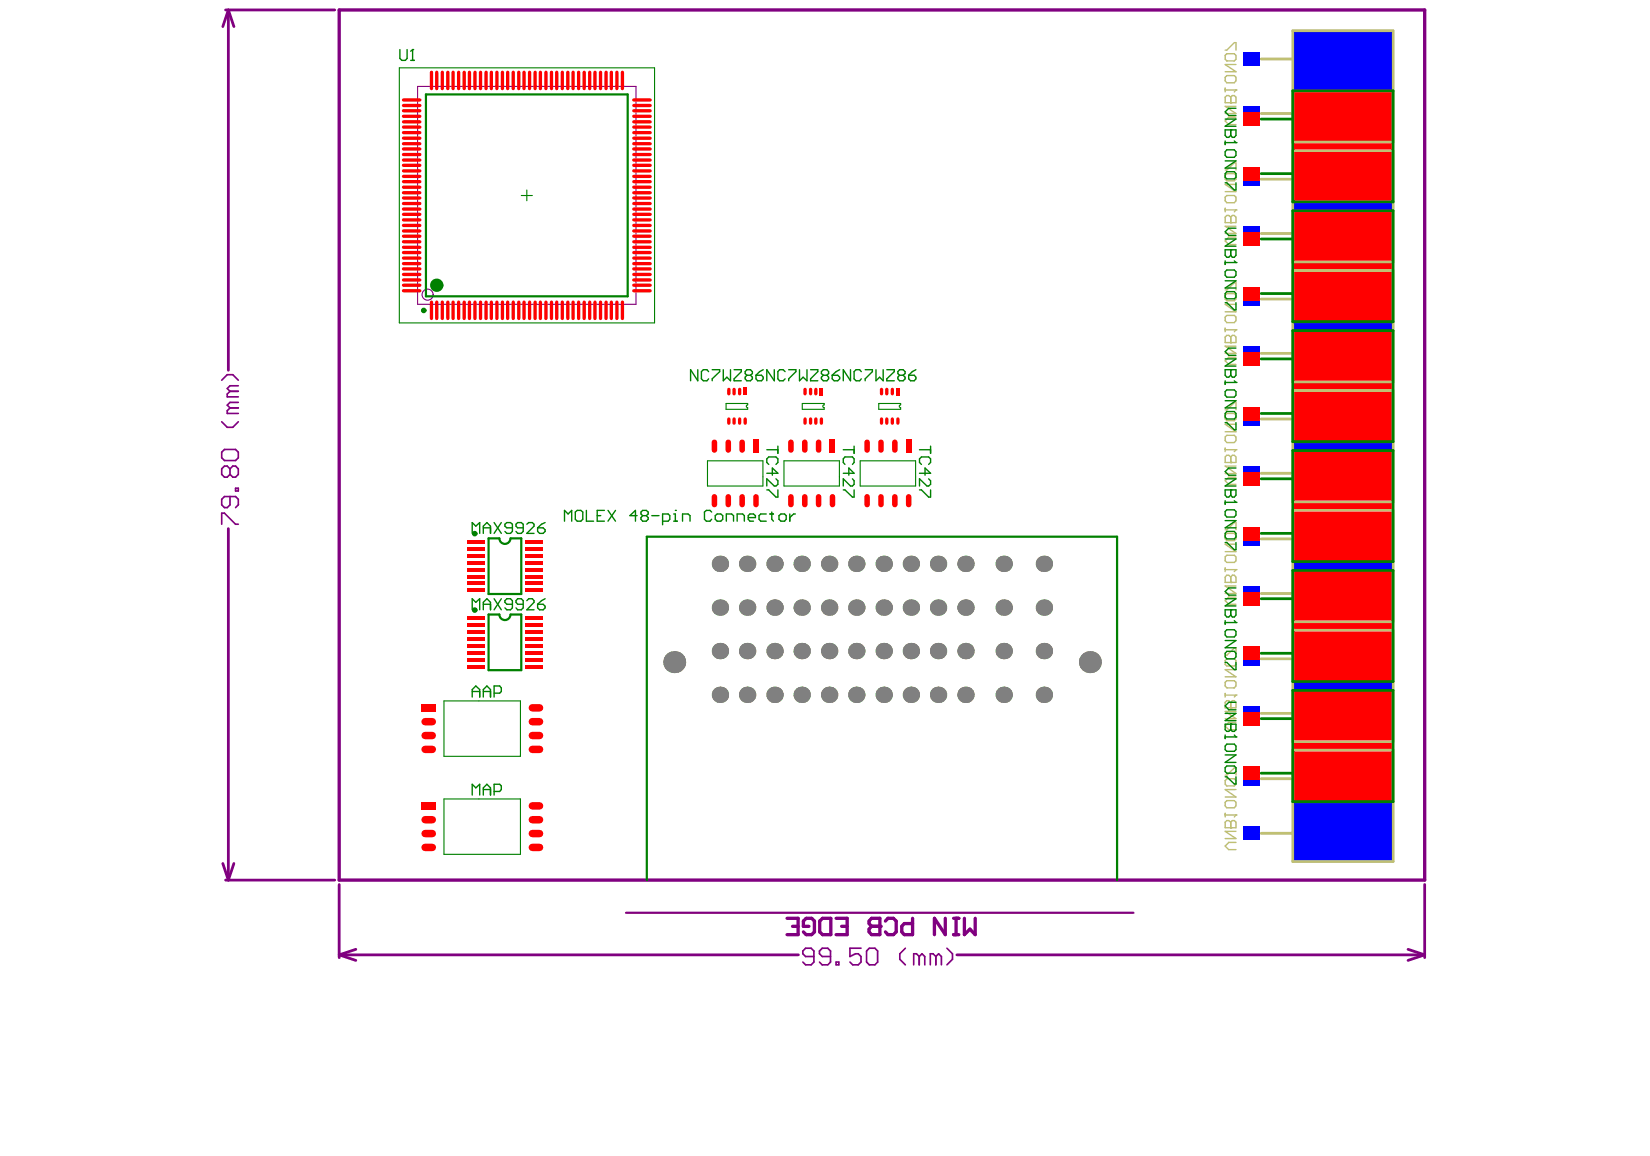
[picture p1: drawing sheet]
<svg xmlns="http://www.w3.org/2000/svg" width="291mm" height="204mm" viewBox="0 0 291 204" stroke-linecap="round" stroke-linejoin="round" font-family="sans-serif">
<path d="M59.8 1.8h191.5v153.4h-191.5zM155.2 163.4h-1.5l-.4-.5v-.4l.4-.5h1.5v2.9M156.2 162.5l.4-.5h1l.5 .5v1.9l-.5 .5h-1l-.4-.5M161 162v2.9h-1.5l-.4-.5v-1l.4-.5h1.5M166.7 162v2.9l-1.9-2.9v2.9M168.2 164.9h.9M168.2 162h.9M168.6 162v2.9M170.1 162v2.9l1-1 .9 1v-2.9" fill="none" stroke="#800080" stroke-width=".59"/>
<path d="M70.4 12h45.1v45h-45.1zM91.9 34.5h2M92.9 33.5v1.9" fill="none" stroke="#008000" stroke-width=".2"/>
<path d="M73.7 15.2h38.5v38.5h-38.5z" fill="none" stroke="#800080" stroke-width=".2"/>
<path d="M110.4 161h89.5" fill="none" stroke="#800080" stroke-width=".39"/>
<circle cx="155.2" cy="163.4" r=".29" fill="#800080"/>
<path d="M138.8 162h2v2.9h-2M139.8 163.4h1M142.7 163.4h-1v-.9l.5-.5h1l.5 .5v1.9l-.5 .5h-1l-.5-.5M144.6 162.5l.5-.5h1.4v2.9h-1.4l-.5-.5zM147.5 162h1.9v2.9h-1.9M148.5 163.4h.9M155.2 163.4h-1.5l-.4 .5v.5l.4 .5h1.5" fill="none" stroke="#800080" stroke-width=".59"/>
<circle cx="75.4" cy="52" r=".98" fill="none" stroke="#800080" stroke-width=".2"/>
<g fill="none" stroke="#800080" stroke-width=".49">
<path d="M39.8 1.8h19.2M40.3 1.8l1 2.9M40.3 1.8l-1 2.9M40.3 1.8v63.5M40.3 93.3v61.9M39.3 152.3l1 2.9M39.8 155.2h19.2M41.3 152.3l-1 2.9M59.8 156v12.9M251.3 156v12.9M59.8 168.4l3 1M59.8 168.4h81"/>
<path d="M62.8 167.5l-3 .9M168.8 168.4h82.5M248.4 167.5l2.9 .9M251.3 168.4l-2.9 1"/>
</g>
<g fill="none" stroke="#800080" stroke-width=".29">
<path d="M39.1 79.8l.5-.5h1.9l.5 .5v.9l-.5 .5h-1.9l-.5-.5zM39.1 74.4l1 1h1l.9-1M39.1 67.1l1-1h1l.9 1M40.6 72l-.5 .4v.5h1.9M40.6 69l-.5 .5v.5h1.9M40.6 72h1.4M40.6 69h1.4M42 71h-1.4l-.5 .5 .5 .5M42 68h-1.4l-.5 .5 .5 .5M39.1 92.5v-2h.5l1.9 2h.5M40.6 82.7l-.5-.5h-.5l-.5 .5v1l.5 .5h.5l.5-.5M40.6 87.6v1.4l-.5 .5h-.5l-.5-.5v-.9l.5-.5h1.9l.5 .5v.9l-.5 .5"/>
<path d="M40.6 82.7l.5-.5h.4l.5 .5v1l-.5 .5h-.4l-.5-.5M40.6 82.7v1M41.5 86.1h.5v.5h-.5zM143.6 168.7h-1.5l-.5-.5v-.5l.5-.4h1l.5 .4v2l-.5 .5h-1l-.5-.5M146.5 168.7h-1.5l-.5-.5v-.5l.5-.4h1l.5 .4v2l-.5 .5h-1l-.5-.5M147.5 169.7h.5v.5h-.5zM151.9 167.3h-2v1.4l1-.5h.5l.5 .5v1l-.5 .5h-1l-.5-.5M152.9 167.7l.4-.4h1l.5 .4v2l-.5 .5h-1l-.4-.5zM159.7 167.3l-1 .9v1l1 1M162.1 168.7l-.4-.5h-.5v2M162.1 168.7v1.5M162.1 168.7l.5-.5 .5 .5v1.5"/>
<path d="M165.1 168.7l-.5-.5h-.5v2M165.1 168.7v1.5M165.1 168.7l.5-.5 .5 .5v1.5M167 167.3l1 .9v1l-1 1"/>
</g>
<g fill="#808080">
<circle cx="127" cy="122.6" r="1.44"/>
<circle cx="131.8" cy="122.6" r="1.44"/>
<circle cx="127" cy="114.8" r="1.44"/>
<circle cx="131.8" cy="114.8" r="1.44"/>
<circle cx="127" cy="107.2" r="1.44"/>
<circle cx="127" cy="99.5" r="1.44"/>
<circle cx="131.8" cy="107.2" r="1.44"/>
<circle cx="131.8" cy="99.5" r="1.44"/>
<circle cx="141.4" cy="122.6" r="1.44"/>
<circle cx="146.3" cy="122.6" r="1.44"/>
<circle cx="146.3" cy="114.8" r="1.44"/>
<circle cx="141.4" cy="114.8" r="1.44"/>
<circle cx="146.3" cy="107.2" r="1.44"/>
<circle cx="141.4" cy="107.2" r="1.44"/>
<circle cx="146.3" cy="99.5" r="1.44"/>
<circle cx="141.4" cy="99.5" r="1.44"/>
<circle cx="155.9" cy="122.6" r="1.44"/>
<circle cx="160.7" cy="122.6" r="1.44"/>
<circle cx="160.7" cy="114.8" r="1.44"/>
<circle cx="155.9" cy="114.8" r="1.44"/>
<circle cx="160.7" cy="107.2" r="1.44"/>
<circle cx="155.9" cy="107.2" r="1.44"/>
<circle cx="160.7" cy="99.5" r="1.44"/>
<circle cx="155.9" cy="99.5" r="1.44"/>
<circle cx="170.3" cy="122.6" r="1.44"/>
<circle cx="170.3" cy="114.8" r="1.44"/>
<circle cx="177" cy="122.6" r="1.44"/>
<circle cx="177" cy="114.8" r="1.44"/>
<circle cx="170.3" cy="107.2" r="1.44"/>
<circle cx="170.3" cy="99.5" r="1.44"/>
<circle cx="177" cy="99.5" r="1.44"/>
<circle cx="177" cy="107.2" r="1.44"/>
<circle cx="192.3" cy="116.8" r="1.93"/>
<circle cx="118.9" cy="116.8" r="1.93"/>
<circle cx="136.6" cy="122.6" r="1.44"/>
<circle cx="151" cy="122.6" r="1.44"/>
<circle cx="151" cy="114.8" r="1.44"/>
<circle cx="136.6" cy="114.8" r="1.44"/>
<circle cx="151" cy="107.2" r="1.44"/>
<circle cx="136.6" cy="107.2" r="1.44"/>
<circle cx="151" cy="99.5" r="1.44"/>
<circle cx="136.6" cy="99.5" r="1.44"/>
<circle cx="165.5" cy="122.6" r="1.44"/>
<circle cx="165.5" cy="114.8" r="1.44"/>
<circle cx="184.1" cy="122.6" r="1.44"/>
<circle cx="184.1" cy="114.8" r="1.44"/>
<circle cx="165.5" cy="107.2" r="1.44"/>
<circle cx="165.5" cy="99.5" r="1.44"/>
<circle cx="184.1" cy="99.5" r="1.44"/>
<circle cx="184.1" cy="107.2" r="1.44"/>
</g>
<g fill="#00f">
<path d="M219.2 145.8h3v2.4h-3z" fill-rule="evenodd"/>
<path d="M219.2 115h3v2.4h-3z" fill-rule="evenodd"/>
<path d="M219.2 103.5h3v2.4h-3z" fill-rule="evenodd"/>
<path d="M219.2 9.2h3v2.4h-3z" fill-rule="evenodd"/>
<path d="M219.2 136.1h3v2.4h-3z" fill-rule="evenodd"/>
<path d="M219.2 124.6h3v2.4h-3z" fill-rule="evenodd"/>
<path d="M219.2 93.8h3v2.4h-3z" fill-rule="evenodd"/>
<path d="M219.2 82.3h3v2.4h-3z" fill-rule="evenodd"/>
<path d="M219.2 72.7h3v2.4h-3z" fill-rule="evenodd"/>
<path d="M219.2 61.1h3v2.4h-3z" fill-rule="evenodd"/>
<path d="M219.2 51.5h3v2.4h-3z" fill-rule="evenodd"/>
<path d="M219.2 40h3v2.4h-3z" fill-rule="evenodd"/>
<path d="M219.2 18.8h3v2.4h-3z" fill-rule="evenodd"/>
<path d="M219.2 30.4h3v2.4h-3z" fill-rule="evenodd"/>
<path d="M228.2 132.5h17.3v19.3h-17.3z" fill-rule="evenodd"/>
<path d="M228.2 111.4h17.3v19.2h-17.3z" fill-rule="evenodd"/>
<path d="M228.2 69.1h17.3v19.2h-17.3z" fill-rule="evenodd"/>
<path d="M228.2 47.9h17.3v19.3h-17.3z" fill-rule="evenodd"/>
<path d="M228.2 5.6h17.3v19.3h-17.3z" fill-rule="evenodd"/>
<path d="M228.2 90.2h17.3v19.3h-17.3z" fill-rule="evenodd"/>
<path d="M228.2 26.8h17.3v19.2h-17.3z" fill-rule="evenodd"/>
</g>
<g fill="#808080">
<circle cx="127" cy="122.6" r="1.44"/>
<circle cx="131.8" cy="122.6" r="1.44"/>
<circle cx="127" cy="114.8" r="1.44"/>
<circle cx="131.8" cy="114.8" r="1.44"/>
<circle cx="127" cy="107.2" r="1.44"/>
<circle cx="127" cy="99.5" r="1.44"/>
<circle cx="131.8" cy="107.2" r="1.44"/>
<circle cx="131.8" cy="99.5" r="1.44"/>
<circle cx="141.4" cy="122.6" r="1.44"/>
<circle cx="146.3" cy="122.6" r="1.44"/>
<circle cx="146.3" cy="114.8" r="1.44"/>
<circle cx="141.4" cy="114.8" r="1.44"/>
<circle cx="146.3" cy="107.2" r="1.44"/>
<circle cx="141.4" cy="107.2" r="1.44"/>
<circle cx="146.3" cy="99.5" r="1.44"/>
<circle cx="141.4" cy="99.5" r="1.44"/>
<circle cx="155.9" cy="122.6" r="1.44"/>
<circle cx="160.7" cy="122.6" r="1.44"/>
<circle cx="160.7" cy="114.8" r="1.44"/>
<circle cx="155.9" cy="114.8" r="1.44"/>
<circle cx="160.7" cy="107.2" r="1.44"/>
<circle cx="155.9" cy="107.2" r="1.44"/>
<circle cx="160.7" cy="99.5" r="1.44"/>
<circle cx="155.9" cy="99.5" r="1.44"/>
<circle cx="170.3" cy="122.6" r="1.44"/>
<circle cx="170.3" cy="114.8" r="1.44"/>
<circle cx="177" cy="122.6" r="1.44"/>
<circle cx="177" cy="114.8" r="1.44"/>
<circle cx="170.3" cy="107.2" r="1.44"/>
<circle cx="170.3" cy="99.5" r="1.44"/>
<circle cx="177" cy="99.5" r="1.44"/>
<circle cx="177" cy="107.2" r="1.44"/>
<circle cx="192.3" cy="116.8" r="1.93"/>
<circle cx="118.9" cy="116.8" r="1.93"/>
<circle cx="136.6" cy="122.6" r="1.44"/>
<circle cx="151" cy="122.6" r="1.44"/>
<circle cx="151" cy="114.8" r="1.44"/>
<circle cx="136.6" cy="114.8" r="1.44"/>
<circle cx="151" cy="107.2" r="1.44"/>
<circle cx="136.6" cy="107.2" r="1.44"/>
<circle cx="151" cy="99.5" r="1.44"/>
<circle cx="136.6" cy="99.5" r="1.44"/>
<circle cx="165.5" cy="122.6" r="1.44"/>
<circle cx="165.5" cy="114.8" r="1.44"/>
<circle cx="184.1" cy="122.6" r="1.44"/>
<circle cx="184.1" cy="114.8" r="1.44"/>
<circle cx="165.5" cy="107.2" r="1.44"/>
<circle cx="165.5" cy="99.5" r="1.44"/>
<circle cx="184.1" cy="99.5" r="1.44"/>
<circle cx="184.1" cy="107.2" r="1.44"/>
</g>
<path d="M128.5 87.6v1.4M130.9 87.6v1.4M133.3 87.6v1.4" fill="none" stroke="#f00" stroke-width=".98"/>
<path d="M128.6 68.7v.8M129.5 68.7v.8" fill="none" stroke="#f00" stroke-width=".59"/>
<path d="M131.1 68.4h.6v1.3h-.6z" fill-rule="evenodd" fill="#f00"/>
<path d="M139.5 87.6v1.4M144.4 87.6v1.4" fill="none" stroke="#f00" stroke-width=".98"/>
<path d="M144.6 68.4h.6v1.4h-.6z" fill-rule="evenodd" fill="#f00"/>
<path d="M143 68.7v.8M143.9 68.7v.8M155.5 68.7v.8M156.4 68.7v.8" fill="none" stroke="#f00" stroke-width=".59"/>
<path d="M146.8 87.6v1.4M152.9 87.6v1.4M155.4 87.6v1.4M160.3 87.6v1.4" fill="none" stroke="#f00" stroke-width=".98"/>
<path d="M158.1 68.4h.6v1.4h-.6z" fill-rule="evenodd" fill="#f00"/>
<g fill="none" stroke="#f00" stroke-width=".59">
<path d="M76.1 12.7v2.9M77 12.7v2.9M78 12.7v2.9M79.9 12.7v2.9M80.9 12.7v2.9M81.9 12.7v2.9M83.8 12.7v2.9M84.8 12.7v2.9M85.7 12.7v2.9M86.7 12.7v2.9M88.6 12.7v2.9M89.6 12.7v2.9"/>
<path d="M90.5 12.7v2.9M92.4 12.7v2.9M93.4 12.7v2.9M94.4 12.7v2.9M96.3 12.7v2.9M97.3 12.7v2.9M98.2 12.7v2.9M100.2 12.7v2.9M101.1 12.7v2.9M102.1 12.7v2.9M104 12.7v2.9M104.9 12.7v2.9"/>
<path d="M105.9 12.7v2.9M107.8 12.7v2.9M108.8 12.7v2.9M109.8 12.7v2.9M76.1 53.3v2.9M77 53.3v2.9M78 53.3v2.9M79.9 53.3v2.9M80.9 53.3v2.9M81.9 53.3v2.9M83.8 53.3v2.9M84.8 53.3v2.9"/>
<path d="M85.7 53.3v2.9M86.7 53.3v2.9M88.6 53.3v2.9M89.6 53.3v2.9M90.5 53.3v2.9M92.4 53.3v2.9M93.4 53.3v2.9M94.4 53.3v2.9M96.3 53.3v2.9M97.3 53.3v2.9M98.2 53.3v2.9M100.2 53.3v2.9"/>
<path d="M101.1 53.3v2.9M102.1 53.3v2.9M104 53.3v2.9M104.9 53.3v2.9M105.9 53.3v2.9M107.8 53.3v2.9M108.8 53.3v2.9M109.8 53.3v2.9M128.6 73.9v.7M129.5 73.9v.7M131.4 73.9v.7"/>
</g>
<path d="M128.5 78v1.4M130.9 78v1.4" fill="none" stroke="#f00" stroke-width=".98"/>
<path d="M132.9 77.5h.9v2.4h-.9z" fill-rule="evenodd" fill="#f00"/>
<path d="M139.5 78v1.4M144.4 78v1.4" fill="none" stroke="#f00" stroke-width=".98"/>
<path d="M143 73.9v.7M143.9 73.9v.7M144.9 73.9v.7" fill="none" stroke="#f00" stroke-width=".59"/>
<path d="M146.4 77.5h.9v2.3h-.9z" fill-rule="evenodd" fill="#f00"/>
<path d="M152.9 78v1.4M155.4 78v1.4" fill="none" stroke="#f00" stroke-width=".98"/>
<path d="M155.5 73.9v.7M156.4 73.9v.7M158.4 73.9v.7" fill="none" stroke="#f00" stroke-width=".59"/>
<path d="M159.8 77.5h1v2.4h-1z" fill-rule="evenodd" fill="#f00"/>
<path d="M75 132.2h1.3M75 127.3h1.3M75 147h1.3M75 144.6h1.3" fill="none" stroke="#f00" stroke-width="1.3"/>
<g fill="#f00">
<path d="M74.3 124.2h2.6v1.3h-2.6z" fill-rule="evenodd"/>
<path d="M82.5 114.8h3v.7h-3z" fill-rule="evenodd"/>
<path d="M82.5 116h3v.7h-3z" fill-rule="evenodd"/>
<path d="M82.5 112.4h3v.6h-3z" fill-rule="evenodd"/>
<path d="M82.4 111.1h3.1v.7h-3.1z" fill-rule="evenodd"/>
<path d="M82.4 108.7h3.1v.7h-3.1z" fill-rule="evenodd"/>
<path d="M82.4 103.8h3.1v.7h-3.1z" fill-rule="evenodd"/>
<path d="M82.4 98.9h3.1v.7h-3.1z" fill-rule="evenodd"/>
<path d="M82.4 100.1h3.1v.7h-3.1z" fill-rule="evenodd"/>
<path d="M82.4 101.4h3.1v.6h-3.1z" fill-rule="evenodd"/>
<path d="M82.5 97.7h3v.7h-3z" fill-rule="evenodd"/>
<path d="M82.5 96.5h3v.7h-3z" fill-rule="evenodd"/>
<path d="M82.5 95.3h3v.6h-3z" fill-rule="evenodd"/>
</g>
<path d="M93.9 132.2h1.3M93.9 127.3h1.3M93.9 124.9h1.3M93.9 147h1.3M93.9 144.6h1.3" fill="none" stroke="#f00" stroke-width="1.3"/>
<g fill="#f00">
<path d="M92.6 114.8h3.1v.7h-3.1z" fill-rule="evenodd"/>
<path d="M92.6 116h3.1v.7h-3.1z" fill-rule="evenodd"/>
<path d="M92.7 112.4h3.1v.6h-3.1z" fill-rule="evenodd"/>
<path d="M92.7 111.1h3.1v.7h-3.1z" fill-rule="evenodd"/>
<path d="M92.7 108.7h3.1v.7h-3.1z" fill-rule="evenodd"/>
<path d="M92.7 103.8h3.1v.7h-3.1z" fill-rule="evenodd"/>
<path d="M92.6 98.9h3.1v.7h-3.1z" fill-rule="evenodd"/>
<path d="M92.6 100.1h3.1v.7h-3.1z" fill-rule="evenodd"/>
<path d="M92.7 101.4h3.1v.6h-3.1z" fill-rule="evenodd"/>
<path d="M92.6 97.7h3.1v.7h-3.1z" fill-rule="evenodd"/>
<path d="M92.6 96.5h3.1v.7h-3.1z" fill-rule="evenodd"/>
<path d="M92.6 95.3h3.1v.6h-3.1z" fill-rule="evenodd"/>
</g>
<g fill="none" stroke="#f00" stroke-width=".59">
<path d="M111.8 17.6h2.9M111.8 18.6h2.9M111.8 19.5h2.9M111.8 36.9h2.9M111.8 37.8h2.9M111.8 38.8h2.9M111.8 33h2.9M111.8 34h2.9M111.8 34.9h2.9M111.8 29.2h2.9M111.8 30.1h2.9M111.8 31.1h2.9"/>
<path d="M111.8 25.4h2.9M111.8 26.3h2.9M111.8 27.3h2.9M111.8 21.5h2.9M111.8 22.4h2.9M111.8 23.4h2.9M111.8 48.4h2.9M111.8 49.4h2.9M111.8 50.3h2.9M111.8 44.5h2.9M111.8 45.5h2.9M111.8 46.5h2.9"/>
<path d="M111.8 40.7h2.9M111.8 41.7h2.9M111.8 42.6h2.9M130.5 68.7v.8M142 68.7v.8M157.4 68.7v.8"/>
</g>
<path d="M126 87.6v1.4M142 87.6v1.4M157.8 87.6v1.4" fill="none" stroke="#f00" stroke-width=".98"/>
<g fill="#f00">
<path d="M219.2 83.3h3v2.4h-3z" fill-rule="evenodd"/>
<path d="M219.2 71.8h3v2.4h-3z" fill-rule="evenodd"/>
<path d="M219.2 41h3v2.4h-3z" fill-rule="evenodd"/>
<path d="M219.2 29.5h3v2.3h-3z" fill-rule="evenodd"/>
</g>
<path d="M75 129.7h1.3M75 149.5h1.3" fill="none" stroke="#f00" stroke-width="1.3"/>
<g fill="#f00">
<path d="M74.3 141.5h2.6v1.3h-2.6z" fill-rule="evenodd"/>
<path d="M82.5 113.6h3v.7h-3z" fill-rule="evenodd"/>
<path d="M82.5 117.2h3v.7h-3z" fill-rule="evenodd"/>
<path d="M82.4 109.9h3.1v.7h-3.1z" fill-rule="evenodd"/>
<path d="M82.4 102.6h3.1v.7h-3.1z" fill-rule="evenodd"/>
</g>
<path d="M79 12.7v2.9M82.8 12.7v2.9M87.6 12.7v2.9M79 53.3v2.9M82.8 53.3v2.9M87.6 53.3v2.9" fill="none" stroke="#f00" stroke-width=".59"/>
<path d="M93.9 129.7h1.3M93.9 149.5h1.3M93.9 142.1h1.3" fill="none" stroke="#f00" stroke-width="1.3"/>
<g fill="#f00">
<path d="M92.7 113.6h3.1v.7h-3.1z" fill-rule="evenodd"/>
<path d="M92.6 117.2h3.1v.7h-3.1z" fill-rule="evenodd"/>
<path d="M92.7 109.9h3.1v.7h-3.1z" fill-rule="evenodd"/>
<path d="M92.7 102.6h3.1v.7h-3.1z" fill-rule="evenodd"/>
</g>
<g fill="none" stroke="#f00" stroke-width=".59">
<path d="M91.5 12.7v2.9M95.3 12.7v2.9M99.2 12.7v2.9M103 12.7v2.9M106.9 12.7v2.9M111.8 35.9h2.9M111.8 39.8h2.9M111.8 20.5h2.9M111.8 24.4h2.9M111.8 28.2h2.9M111.8 32h2.9M91.5 53.3v2.9"/>
<path d="M95.3 53.3v2.9M99.2 53.3v2.9M103 53.3v2.9M106.9 53.3v2.9M111.8 51.3h2.9M111.8 43.6h2.9M111.8 47.4h2.9M130.5 73.9v.7M142 73.9v.7M157.4 73.9v.7"/>
</g>
<path d="M126 78v1.4M142 78v1.4M157.8 78v1.4" fill="none" stroke="#f00" stroke-width=".98"/>
<g fill="#f00">
<path d="M219.2 135.2h3v2.4h-3z" fill-rule="evenodd"/>
<path d="M219.2 114.1h3v2.4h-3z" fill-rule="evenodd"/>
<path d="M219.2 104.4h3v2.4h-3z" fill-rule="evenodd"/>
<path d="M219.2 92.9h3v2.4h-3z" fill-rule="evenodd"/>
<path d="M219.2 50.6h3v2.4h-3z" fill-rule="evenodd"/>
<path d="M219.2 62.1h3v2.4h-3z" fill-rule="evenodd"/>
<path d="M219.2 19.8h3v2.4h-3z" fill-rule="evenodd"/>
<path d="M219.2 125.6h3v2.4h-3z" fill-rule="evenodd"/>
</g>
<g fill="none" stroke="#f00" stroke-width=".59">
<path d="M71.2 19.5h2.9M71.2 18.6h2.9M71.2 17.6h2.9M71.2 38.8h2.9M71.2 37.8h2.9M71.2 36.9h2.9M71.2 34.9h2.9M71.2 34h2.9M71.2 33h2.9M71.2 31.1h2.9M71.2 30.1h2.9M71.2 29.2h2.9"/>
<path d="M71.2 27.3h2.9M71.2 26.3h2.9M71.2 25.4h2.9M71.2 23.4h2.9M71.2 22.4h2.9M71.2 21.5h2.9M71.2 39.8h2.9M71.2 35.9h2.9M71.2 32h2.9M71.2 28.2h2.9M71.2 24.4h2.9M71.2 20.5h2.9"/>
<path d="M71.2 50.3h2.9M71.2 49.4h2.9M71.2 48.4h2.9M71.2 46.5h2.9M71.2 45.5h2.9M71.2 44.5h2.9M71.2 42.6h2.9M71.2 41.7h2.9M71.2 40.7h2.9M71.2 51.3h2.9M71.2 47.4h2.9M71.2 43.6h2.9"/>
</g>
<g fill="#f00">
<path d="M228.2 122h17.3v19.2h-17.3z" fill-rule="evenodd"/>
<path d="M228.2 58.5h17.4v19.3h-17.4z" fill-rule="evenodd"/>
<path d="M228.2 79.7h17.4v19.2h-17.4z" fill-rule="evenodd"/>
<path d="M228.2 16.2h17.3v19.2h-17.3z" fill-rule="evenodd"/>
<path d="M228.2 37.3h17.3v19.3h-17.3z" fill-rule="evenodd"/>
<path d="M228.2 100.8h17.3v19.3h-17.3z" fill-rule="evenodd"/>
</g>
<g fill="none" stroke="#c0c073" stroke-width=".49">
<path d="M222.5 10.4h5.3M228 5.4h17.7v19.7h-17.7zM222.5 31.6h5.3M222.5 20h5.5M228 26.6h17.7v19.6h-17.7zM222.5 52.8h5.3M222.5 41.2h5.5M228 47.7h17.7v19.7h-17.7zM222.5 73.9h5.3M222.5 62.3h5.5M228 68.9h17.7v19.6h-17.7zM222.5 95.1h5.3"/>
<path d="M222.5 83.5h5.5M228 90h17.7v19.7h-17.7zM222.5 116.2h5.3M222.5 104.7h5.5M228 111.2h17.7v19.6h-17.7zM222.5 137.4h5.3M222.5 125.8h5.5M228 132.3h17.7v19.7h-17.7zM222.5 147h5.5"/>
</g>
<g fill="none" stroke="#c0c073" stroke-width=".24">
<path d="M216.1 9.8l.3-.3h1.3l.3 .3v.7l-.3 .2h-1.3l-.3-.2zM216.1 13.6l.3-.3h1.3l.3 .3v.7l-.3 .3h-1.3l-.3-.3zM216.1 15.5v.7M216.1 17.1l.3-.2h.3l.4 .2 .3-.2h.3l.3 .2v1h-1.9zM216.1 8.8h.3l1.3-1.3h.3v1.3M216.1 15.9h1.9M217.1 18.1h.1M217.1 17.1v1M218 15.9h.1M218 18.8h-1.9l1.9 1.2h-1.9M218 15.9l-.3 .3M218 11.4h-1.9l1.9 1.3h-1.9"/>
<path d="M216.1 30.9l.3-.3h1.3l.3 .3v.7l-.3 .3h-1.3l-.3-.3zM216.1 34.8l.3-.3h1.3l.3 .3v.6l-.3 .4h-1.3l-.3-.4zM216.1 36.7v.7M216.1 38.3l.3-.3h.3l.4 .3 .3-.3h.3l.3 .3v1h-1.9zM216.1 30h.3l1.3-1.3h.3v1.3M216.1 37h1.9M217.1 39.3h.1M217.1 38.3v1M218 37h.1M218 20.7h-1.3l-.6 .6 .6 .7h1.3M218 39.9h-1.9l1.9 1.3h-1.9M218 37l-.3 .4"/>
<path d="M218 32.5h-1.9l1.9 1.3h-1.9M216.1 55.9l.3-.3h1.3l.3 .3v.7l-.3 .3h-1.3l-.3-.3zM216.1 57.9v.6M216.1 59.4l.3-.2h.3l.4 .2 .3-.2h.3l.3 .2v1h-1.9zM216.1 51.1h.3l1.3-1.2h.3v1.2M216.1 58.2h1.9M216.4 51.8h1.3l.3 .3v.7l-.3 .2h-1.3l-.3-.2v-.7zM217.1 59.4v1M218 58.2h.1M218 58.2l-.3 .3M218 53.7h-1.9l1.9 1.3h-1.9M218 41.8h-1.3l-.6 .7 .6 .6h1.3"/>
<path d="M216.1 77.1l.3-.3h1.3l.3 .3v.6l-.3 .4h-1.3l-.3-.4zM216.1 79v.7M216.1 72.3h.3l1.3-1.3h.3v1.3M216.1 79.3h1.9M216.4 72.9h1.3l.3 .4v.6l-.3 .3h-1.3l-.3-.3v-.6zM217.1 60.4h.1M218 79.3h.1M218 79.3l-.3 .4M218 74.8h-1.9l1.9 1.4h-1.9M218 63h-1.3l-.6 .6 .6 .7h1.3M218 61.1h-1.9l1.9 1.2h-1.9M216.1 80.6l.3-.3h.3l.4 .3 .3-.3h.3l.3 .3v1h-1.9z"/>
<path d="M216.1 98.2l.3-.3h1.3l.3 .3v.7l-.3 .3h-1.3l-.3-.3zM216.1 93.4h.3l1.3-1.2h.3v1.2M216.4 94.1h1.3l.3 .3v.7l-.3 .3h-1.3l-.3-.3v-.7zM217.1 81.6h.1M217.1 80.6v1M218 84.2h-1.3l-.6 .6 .6 .6h1.3M218 82.2h-1.9l1.9 1.3h-1.9M218 96h-1.9l1.9 1.3h-1.9M216.1 100.2v.6M216.1 116.5l.3-.3h1.3l.3 .3v.7l-.3 .3h-1.3l-.3-.3zM216.1 115.6h.3l1.3-1.3h.3v1.3M216.1 100.5h1.9"/>
<path d="M216.4 101.5h.3l.4 .3 .3-.3h.3l.3 .3v.9h-1.9v-.9zM217.1 102.7h.1M217.1 101.8v.9M218 100.5h.1M218 118.1h-1.9l1.9 1.3h-1.9M218 105.3h-1.3l-.6 .7 .6 .6h1.3M218 103.4h-1.9l1.9 1.3h-1.9M218 100.5l-.3 .3M216.1 120.4l.3-.3h1.3l.3 .3v.6l-.3 .3h-1.3l-.3-.3zM216.1 122.3v.7M216.1 123.9l.3-.3h.3l.4 .3 .3-.3h.3l.3 .3v1h-1.9zM216.1 136.7h.3l1.3-1.2h.3v1.2"/>
<path d="M216.1 122.6h1.9M216.4 137.4h1.3l.3 .3v.6l-.3 .3h-1.3l-.3-.3v-.6zM217.1 124.9h.1M217.1 123.9v1M218 122.6h.1M218 139.3h-1.9l1.9 1.3h-1.9M218 127.4h-1.3l-.6 .7 .6 .6h1.3M218 125.5h-1.9l1.9 1.3h-1.9M218 122.6l-.3 .4M216.1 145l.3-.3h.3l.4 .3 .3-.3h.3l.3 .3v1h-1.9zM216.1 141.5l.3-.3h1.3l.3 .3v.6l-.3 .4h-1.3l-.3-.4zM216.1 143.5v.6"/>
<path d="M216.1 143.8h1.9M217.1 146h.1M217.1 145v1M218 143.8h.1M218 148.6h-1.3l-.6 .6 .6 .7h1.3M218 146.6h-1.9l1.9 1.3h-1.9M218 143.8l-.3 .3"/>
</g>
<path d="M128.1 71.2h3.8v.2l-.3 .3 .3 .2v.3h-3.8zM141.5 71.2h3.9v.2l-.3 .3 .3 .2v.3h-3.9zM155 71.2h3.9v.2l-.3 .3 .3 .2v.3h-3.9zM124.8 81.3h9.8v4.4h-9.8zM138.3 81.3h9.8v4.4h-9.8zM151.7 81.3h9.8v4.4h-9.8zM78.3 123.6h13.5v9.8h-13.5zM78.3 140.9h13.5v9.8h-13.5z" fill="none" stroke="#008000" stroke-width=".2"/>
<path d="M75.1 16.7h35.6v35.6h-35.6zM90 95a.98 .98 0 0 1-.9 .9 .98 .98 0 0 1-1-.9h-1.9v9.8h5.7v-9.8h-1.8M90 108.4a.98 .98 0 0 1-.9 1 .98 .98 0 0 1-1-1h-1.9v9.8h5.7v-9.8h-1.8M114.1 155.2v-60.5h82.9v60.5" fill="none" stroke="#008000" stroke-width=".39"/>
<g fill="none" stroke="#008000" stroke-width=".49">
<path d="M228 16h17.7v19.6h-17.7zM222.5 30.6h5.3M222.5 21h5.5M228 37.2h17.7v19.6h-17.7zM222.5 42.2h5.5M222.5 51.8h5.3M228 58.3h17.7v19.6h-17.7zM222.5 72.9h5.3M222.5 63.3h5.5M228 79.5h17.7v19.6h-17.7zM222.5 94.1h5.3M222.5 84.5h5.5"/>
<path d="M222.5 115.2h5.3M222.5 105.6h5.5M228 100.6h17.7v19.6h-17.7zM222.5 136.4h5.3M222.5 126.8h5.5M228 121.8h17.7v19.6h-17.7z"/>
<circle cx="74.7" cy="54.8" r=".24"/>
<circle cx="83.7" cy="94.1" r=".24"/>
<circle cx="83.7" cy="107.6" r=".24"/>
</g>
<g fill="none" stroke="#008000" stroke-width=".24">
<path d="M70.5 8.7v1.6l.4 .3h.6l.3-.3v-1.6M72.4 10.6h.7M72.8 8.7h.1M72.8 8.7v1.9M72.8 8.7l-.4 .3M218 19.1h-1.3l-.6 .6 .6 .7h1.3M216.1 21h1.9l-1.9 1.3h1.9M216.1 22.9h1.9v1l-.3 .3h-.3l-.3-.3-.4 .3h-.3l-.3-.3zM216.1 24.9v.6M216.1 32.2h.3l1.3 1.3h.3v-1.3M216.1 25.2h1.9M216.1 28.4h1.9l-1.9 1.3h1.9"/>
<path d="M216.4 26.4h1.3l.3 .4v.6l-.3 .3h-1.3l-.3-.3v-.6zM216.4 30.3h1.3l.3 .3v.7l-.3 .3h-1.3l-.3-.3v-.7zM217.1 22.9h.1M217.1 22.9v1M217.7 24.9l.3 .3M218 25.2h.1M216.1 44.1h1.9v.9l-.3 .4h-.3l-.3-.4-.4 .4h-.3l-.3-.4zM216.1 46v.6M216.1 47.9l.3-.3h1.3l.3 .3v.7l-.3 .3h-1.3l-.3-.3zM216.1 53.4h.3l1.3 1.3h.3v-1.3M216.1 42.2h1.9l-1.9 1.2h1.9M216.1 46.3h1.9"/>
<path d="M216.1 49.5h1.9l-1.9 1.3h1.9M216.4 51.4h1.3l.3 .4v.6l-.3 .3h-1.3l-.3-.3v-.6zM217.1 44.1h.1M217.1 44.1v.9M217.7 46l.3 .3M218 46.3h.1M218 40.3h-1.3l-.6 .6 .6 .6h1.3M123.1 65.2v2l-1.3-2v2M125 65.6l-.3-.4h-.6l-.4 .4v1.2l.4 .4h.6l.3-.4M125.6 65.2h1.3v.4l-1.3 1.2v.4M127.6 65.2v2l.6-.7 .7 .7v-2M129.5 65.2h1.3v.4l-1.3 1.2v.4h1.3"/>
<path d="M131.7 66.2l-.3-.3v-.3l.3-.4h.7l.3 .4v.3l-.3 .3M131.7 66.2l-.3 .3v.3l.3 .4h.7l.3-.4v-.3l-.3-.3M131.7 66.2h.7M133.3 66.2h1l.3 .3v.3l-.3 .4h-.7l-.3-.4zM134.6 65.2l-.6 .4-.7 .6M135.3 79.3h1.9M136.6 65.2v2l-1.3-2v2M137.2 78.7v1.3M138.5 65.6l-.4-.4h-.6l-.3 .4v1.2l.3 .4h.6l.4-.4M139.1 65.2h1.3v.4l-1.3 1.2v.4M141 65.2v2l.7-.7 .6 .7v-2M143 65.2h1.2v.4l-1.2 1.2v.4h1.2"/>
<path d="M145.2 66.2l-.3-.3v-.3l.3-.4h.7l.3 .4v.3l-.3 .3M145.2 66.2l-.3 .3v.3l.3 .4h.7l.3-.4v-.3l-.3-.3M145.2 66.2h.7M146.8 66.2h1l.3 .3v.3l-.3 .4h-.7l-.3-.4zM148.1 65.2l-.6 .4-.7 .6M148.7 79.3h2M150 65.2v2l-1.3-2v2M150.7 78.7v1.3M151.9 65.6l-.3-.4h-.6l-.3 .4v1.2l.3 .4h.6l.3-.4M152.6 65.2h1.3v.4l-1.3 1.2v.4M154.5 65.2v2l.6-.7 .7 .7v-2M156.4 65.2h1.3v.4l-1.3 1.2v.4h1.3"/>
<path d="M158.7 66.2l-.3-.3v-.3l.3-.4h.6l.3 .4v.3l-.3 .3M158.7 66.2l-.3 .3v.3l.3 .4h.6l.3-.4v-.3l-.3-.3M158.7 66.2h.6M160.3 66.2h1l.3 .3v.3l-.3 .4h-.7l-.3-.4zM161.6 65.2l-.7 .4-.6 .6M162.2 79.3h1.9M164.1 78.7v1.3M216.1 65.2h1.9v1l-.3 .3h-.3l-.3-.3-.4 .3h-.3l-.3-.3zM216.1 67.2v.6M216.1 69.1l.3-.3h1.3l.3 .3v.6l-.3 .3h-1.3l-.3-.3zM216.1 74.5h.3l1.3 1.3h.3v-1.3M216.1 63.3h1.9l-1.9 1.3h1.9"/>
<path d="M216.1 67.5h1.9M216.1 70.7h1.9l-1.9 1.3h1.9M216.4 72.6h1.3l.3 .3v.7l-.3 .3h-1.3l-.3-.3v-.7zM217.1 65.2h.1M217.1 65.2v1M217.7 67.2l.3 .3M218 67.5h.1M218 61.4h-1.3l-.6 .6 .6 .7h1.3M83.3 94.1v-1.9l.6 .6 .7-.6v1.9M85.2 94.1v-1.3l.7-.6 .6 .6v1.3M85.2 93.1h1.3M87.2 92.2l1.2 1.9"/>
<path d="M88.4 92.2l-1.2 1.9M90.4 93.1h-1l-.3-.3v-.3l.3-.3h.6l.4 .3v1.2l-.4 .4h-.6l-.3-.4M92.3 93.1h-1l-.3-.3v-.3l.3-.3h.6l.4 .3v1.2l-.4 .4h-.6l-.3-.4M92.9 92.5l.4-.3h.6l.3 .3v.3l-1.3 1.3h1.3M94.8 93.1h1l.3 .3v.3l-.3 .4h-.6l-.4-.4zM96.1 92.2l-.6 .3-.7 .6M99.6 91.9v-1.9l.6 .7 .6-.7v1.9M101.5 90.3l.3-.3h.7l.3 .3v1.3l-.3 .3h-.7l-.3-.3zM103.4 90v1.9h1.3M105.3 91h.7M106.6 90h-1.3v1.9h1.3M107.2 90l1.4 1.9"/>
<path d="M108.6 90l-1.4 1.9M112.4 91h-1.3l1-1v1.9M113.4 91l-.3-.3v-.4l.3-.3h.6l.3 .3v.4l-.3 .3M113.4 91l-.3 .3v.3l.3 .3h.6l.3-.3v-.3l-.3-.3M113.4 91h.6M115 91h1.2M116.9 91.9h1l.2-.3v-.6l-.2-.3h-1v1.9M118.8 91.9h.7M118.8 90.7h.3v1.2M119.1 90h.1M120.4 91.9v-1.2h1l.3 .3v.9M125.5 90.3l-.3-.3h-.6l-.3 .3v1.3l.3 .3h.6l.3-.3"/>
<path d="M126.2 91l.3-.3h.6l.4 .3v.6l-.4 .3h-.6l-.3-.3zM128.1 91.9v-1.2h.9l.4 .3v.9M130 91.9v-1.2h1l.3 .3v.9M132 91.3h1.3v-.3l-.4-.3h-.6l-.3 .3v.6l.3 .3h.6M135.2 90.7h-1l-.3 .3v.6l.3 .3h1M135.3 86.4h.3l1.3 1.3h.3v-1.3M135.3 83.5h1.9l-1-.9v1.2M135.6 81.9l-.3-.3v-.7l.3-.3h1.3l.3 .3v.7l-.3 .3M135.8 90.7h.6M136.1 90.3v1.3l.3 .3M136.9 84.5l.3 .3v.6l-.3 .3h-.3l-1.3-1.2v1.2M137.4 91l.3-.3h.7l.3 .3v.6l-.3 .3h-.7l-.3-.3z"/>
<path d="M139.3 90.7v1.2M140.3 90.7h-.3l-.7 .6M148.7 83.5h2l-1-.9v1.2M148.7 86.4h.3l1.4 1.3h.3v-1.3M149 81.9l-.3-.3v-.7l.3-.3h1.4l.3 .3v.7l-.3 .3M150.4 84.5l.3 .3v.6l-.3 .3h-.4l-1.3-1.2v1.2M162.2 83.5h1.9l-.9-.9v1.2M162.2 86.4h.3l1.3 1.3h.3v-1.3M162.5 81.9l-.3-.3v-.7l.3-.3h1.3l.3 .3v.7l-.3 .3M163.8 84.5l.3 .3v.6l-.3 .3h-.3l-1.3-1.2v1.2M216.1 84.5h1.9l-1.9 1.2h1.9M216.1 86.4h1.9v.9l-.3 .4h-.3l-.3-.4-.4 .4h-.3l-.3-.4z"/>
<path d="M216.1 88.3v.7M216.1 90.2l.3-.3h1.3l.3 .3v.7l-.3 .3h-1.3l-.3-.3zM216.1 95.7h.3l1.3 1.3h.3v-1.3M216.1 88.6h1.9M216.1 91.8h1.9l-1.9 1.3h1.9M216.4 93.7h1.3l.3 .4v.6l-.3 .4h-1.3l-.3-.4v-.6zM217.1 86.4h.1M217.1 86.4v.9M217.7 88.3l.3 .3M218 88.6h.1M218 82.6h-1.3l-.6 .6 .6 .6h1.3M83.3 107.6v-2l.6 .6 .7-.6v2"/>
<path d="M85.2 107.6v-1.4l.7-.6 .6 .6v1.4M85.2 106.6h1.3M87.2 105.6l1.2 2M88.4 105.6l-1.2 2M90.4 106.6h-1l-.3-.4v-.2l.3-.4h.6l.4 .4v1.2l-.4 .4h-.6l-.3-.4M92.3 106.6h-1l-.3-.4v-.2l.3-.4h.6l.4 .4v1.2l-.4 .4h-.6l-.3-.4M92.9 106l.4-.4h.6l.3 .4v.2l-1.3 1.4h1.3M94.8 106.6h1l.3 .3v.3l-.3 .4h-.6l-.4-.4zM96.1 105.6l-.6 .4-.7 .6M216.1 107.6h1.9v.9l-.3 .3h-.3l-.3-.3-.4 .3h-.3l-.3-.3zM216.1 109.5v.6M216.1 111.4l.3-.3h1.3l.3 .3v.6l-.3 .4h-1.3l-.3-.4z"/>
<path d="M216.1 116.8h.3l1.3 1.3h.3v-1.3M216.1 105.6h1.9l-1.9 1.3h1.9M216.1 109.8h1.9M216.1 113h1.9l-1.9 1.3h1.9M216.4 114.9h1.3l.3 .3v.7l-.3 .3h-1.3l-.3-.3v-.7zM217.1 107.6h.1M217.1 107.6v.9M217.7 109.5l.3 .3M218 109.8h.1M218 103.7h-1.3l-.6 .6 .6 .7h1.3M83.3 123v-1.4l.6-.6 .7 .6v1.4M83.3 122h1.3"/>
<path d="M85.2 123v-1.4l.7-.6 .6 .6v1.4M85.2 139.3h1.3M85.2 122h1.3M87.2 122.3h.9l.3-.3v-.7l-.3-.3h-.9v2M87.2 139.6h.9l.3-.3v-.7l-.3-.3h-.9v1.9M216.1 127.7h1.9v1l-.3 .3h-.3l-.3-.3-.4 .3h-.3l-.3-.3zM216.1 129.6v.7M216.1 135.4l.3-.3h1.3l.3 .3v.7l-.3 .3h-1.3l-.3-.3zM216.1 137h.3l1.3 1.3h.3v-1.3M216.1 125.8h1.9l-1.9 1.3h1.9M216.1 130h1.9M216.1 133.2h1.9l-1.9 1.3h1.9"/>
<path d="M216.4 131.3h1.3l.3 .3v.6l-.3 .3h-1.3l-.3-.3v-.6zM217.1 127.7h.1M217.1 127.7v1M217.7 129.6l.3 .4M218 130h.1M218 123.9h-1.3l-.6 .6 .6 .7h1.3M83.3 140.2v-1.9l.6 .7 .7-.7v1.9M85.2 140.2v-1.2l.7-.7 .6 .7v1.2"/>
</g>
<circle cx="77" cy="50.3" r=".59" fill="none" stroke="#008000" stroke-width="1.2"/>
</svg>
